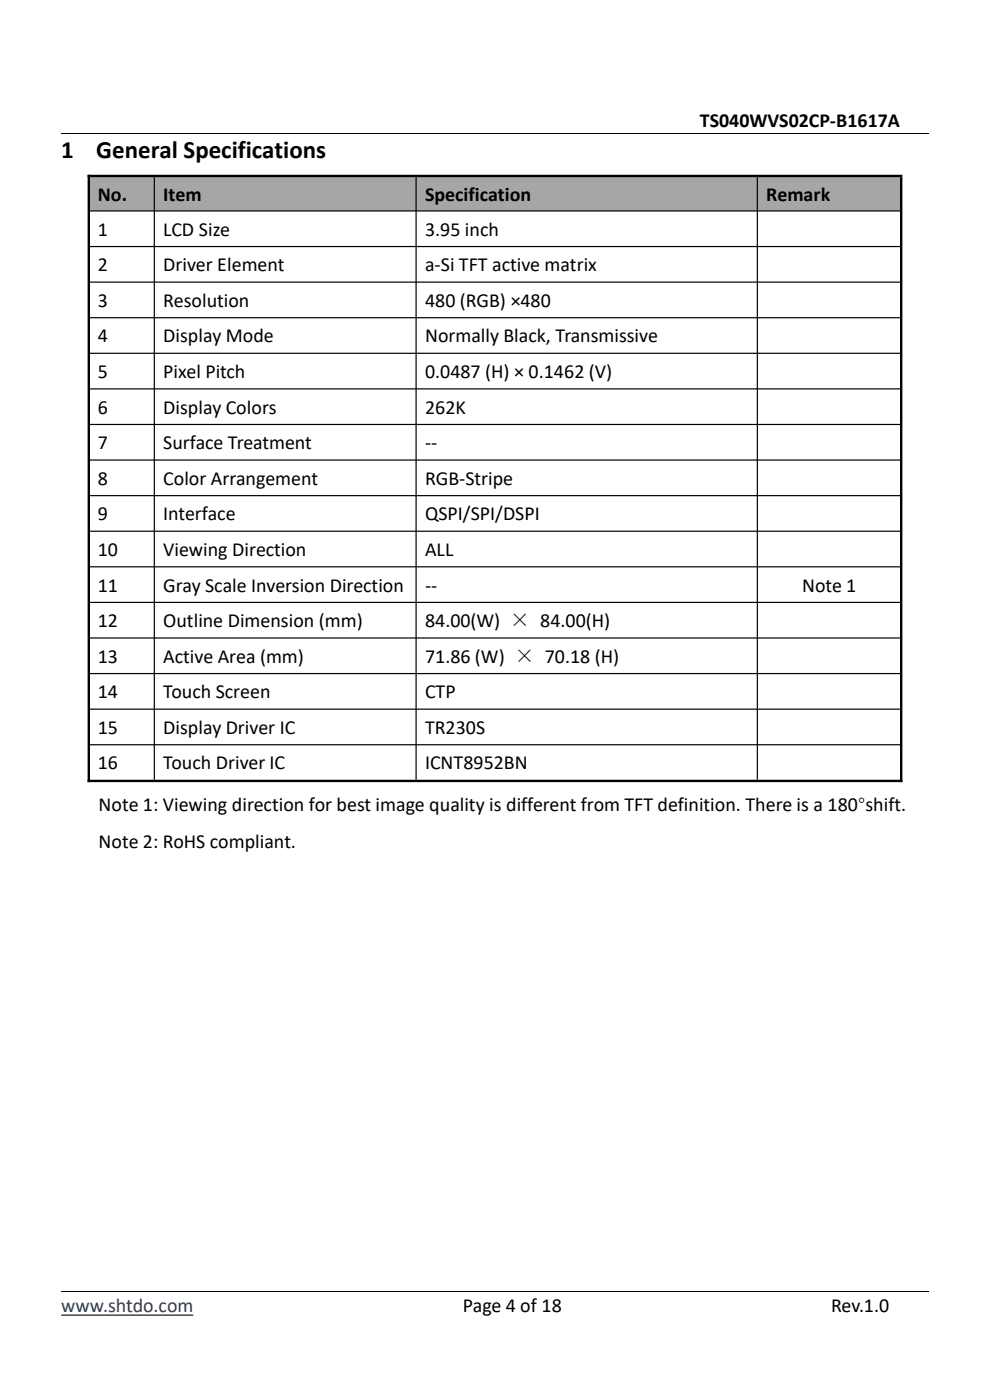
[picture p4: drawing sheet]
<svg xmlns="http://www.w3.org/2000/svg" width="210mm" height="297mm" viewBox="0 0 210 297" stroke-linecap="round" stroke-linejoin="round" font-family="sans-serif">
<defs><g id="words">
<g font-size="5.3">
<text x="13" y="33.5">1</text>
<text x="20.4" y="33.5">General Specifications</text>
</g>
<g font-size="4.2">
<text x="148.5" y="26.9">TS040WVS02CP-B1617A</text>
<text x="20.7" y="42.6">No.</text>
<text x="34.6" y="42.6">Item</text>
<text x="90.2" y="42.6">Specification</text>
<text x="162.6" y="42.6">Remark</text>
<text x="20.7" y="50">1</text>
<text x="34.6" y="50">LCD Size</text>
<text x="90.2" y="50">3.95 inch</text>
<text x="20.7" y="57.5">2</text>
<text x="34.6" y="57.5">Driver Element</text>
<text x="90.2" y="57.5">a-Si TFT active matrix</text>
<text x="20.7" y="65.1">3</text>
<text x="34.6" y="65.1">Resolution</text>
<text x="90.2" y="65.1">480 (RGB) ×480</text>
<text x="20.7" y="72.6">4</text>
<text x="34.6" y="72.6">Display Mode</text>
<text x="90.2" y="72.6">Normally Black, Transmissive</text>
<text x="20.7" y="80.2">5</text>
<text x="34.6" y="80.2">Pixel Pitch</text>
<text x="90.2" y="80.2">0.0487 (H) × 0.1462 (V)</text>
<text x="20.7" y="87.7">6</text>
<text x="34.6" y="87.7">Display Colors</text>
<text x="90.2" y="87.7">262K</text>
<text x="20.7" y="95.3">7</text>
<text x="34.6" y="95.3">Surface Treatment</text>
<text x="90.2" y="95.3">--</text>
<text x="20.7" y="102.8">8</text>
<text x="34.6" y="102.8">Color Arrangement</text>
<text x="90.2" y="102.8">RGB-Stripe</text>
<text x="20.7" y="110.4">9</text>
<text x="34.6" y="110.4">Interface</text>
<text x="90.2" y="110.4">QSPI/SPI/DSPI</text>
<text x="20.7" y="117.9">10</text>
<text x="34.6" y="117.9">Viewing Direction</text>
<text x="90.2" y="117.9">ALL</text>
<text x="20.7" y="125.5">11</text>
<text x="34.6" y="125.5">Gray Scale Inversion Direction</text>
<text x="90.2" y="125.5">--</text>
<text x="170.1" y="125.5">Note 1</text>
<text x="20.7" y="133">12</text>
<text x="34.6" y="133">Outline Dimension (mm)</text>
<text x="90.2" y="133.1">84.00(W) × 84.00(H)</text>
<text x="20.7" y="140.6">13</text>
<text x="34.6" y="140.6">Active Area (mm)</text>
<text x="90.2" y="140.6">71.86 (W) × 70.18 (H)</text>
<text x="20.7" y="148.1">14</text>
<text x="34.6" y="148.1">Touch Screen</text>
<text x="90.2" y="148.1">CTP</text>
<text x="20.7" y="155.7">15</text>
<text x="34.6" y="155.7">Display Driver IC</text>
<text x="90.2" y="155.7">TR230S</text>
<text x="20.7" y="163.2">16</text>
<text x="34.6" y="163.2">Touch Driver IC</text>
<text x="90.2" y="163.2">ICNT8952BN</text>
<text x="20.9" y="172.1">Note 1: Viewing direction for best image quality is different from TFT definition. There is a 180°shift.</text>
<text x="20.9" y="179.9">Note 2: RoHS compliant.</text>
<text x="98.2" y="278.4">Page 4 of 18</text>
<text x="176.3" y="278.4">Rev.1.0</text>
</g>
<text font-size="4.2" fill="#1f3864" x="13" y="278.4">www.shtdo.com</text>
</g></defs>
<path d="M13 28.4h184M13 273.9h184" fill="none" stroke="#000" stroke-width=".21"/>
<path d="M13 279h28" fill="none" stroke="#1f3864" stroke-width=".3"/>
<g fill="#a6a6a6">
<path d="M19.1 37.6h13.6v7.1h-13.6z" fill-rule="evenodd"/>
<path d="M32.8 37.6h55.4v7.1h-55.4z" fill-rule="evenodd"/>
<path d="M88.4 37.6h72.2v7.1h-72.2z" fill-rule="evenodd"/>
<path d="M160.7 37.6h30.3v7.1h-30.3z" fill-rule="evenodd"/>
</g>
<path d="M18.6 37.3h172.8M18.8 37.1v128.8M191.2 37.6v128.3M18.6 165.7h172.8" fill="none" stroke="#000" stroke-width=".51"/>
<g fill="none" stroke="#000" stroke-width=".25">
<path d="M32.7 37.6v127.8M88.3 37.6v127.8M160.7 37.6v127.8M19.1 44.8h171.8M19.1 52.3h171.8M19.1 59.9h171.8M19.1 67.4h171.8M19.1 75h171.8M19.1 82.5h171.8M19.1 90.1h171.8M19.1 97.6h171.8M19.1 105.1h171.8"/>
<path d="M19.1 112.7h171.8M19.1 120.2h171.8M19.1 127.8h171.8M19.1 135.3h171.8M19.1 142.9h171.8M19.1 150.4h171.8M19.1 158h171.8"/>
</g>
<use href="#words"/>
</svg>
